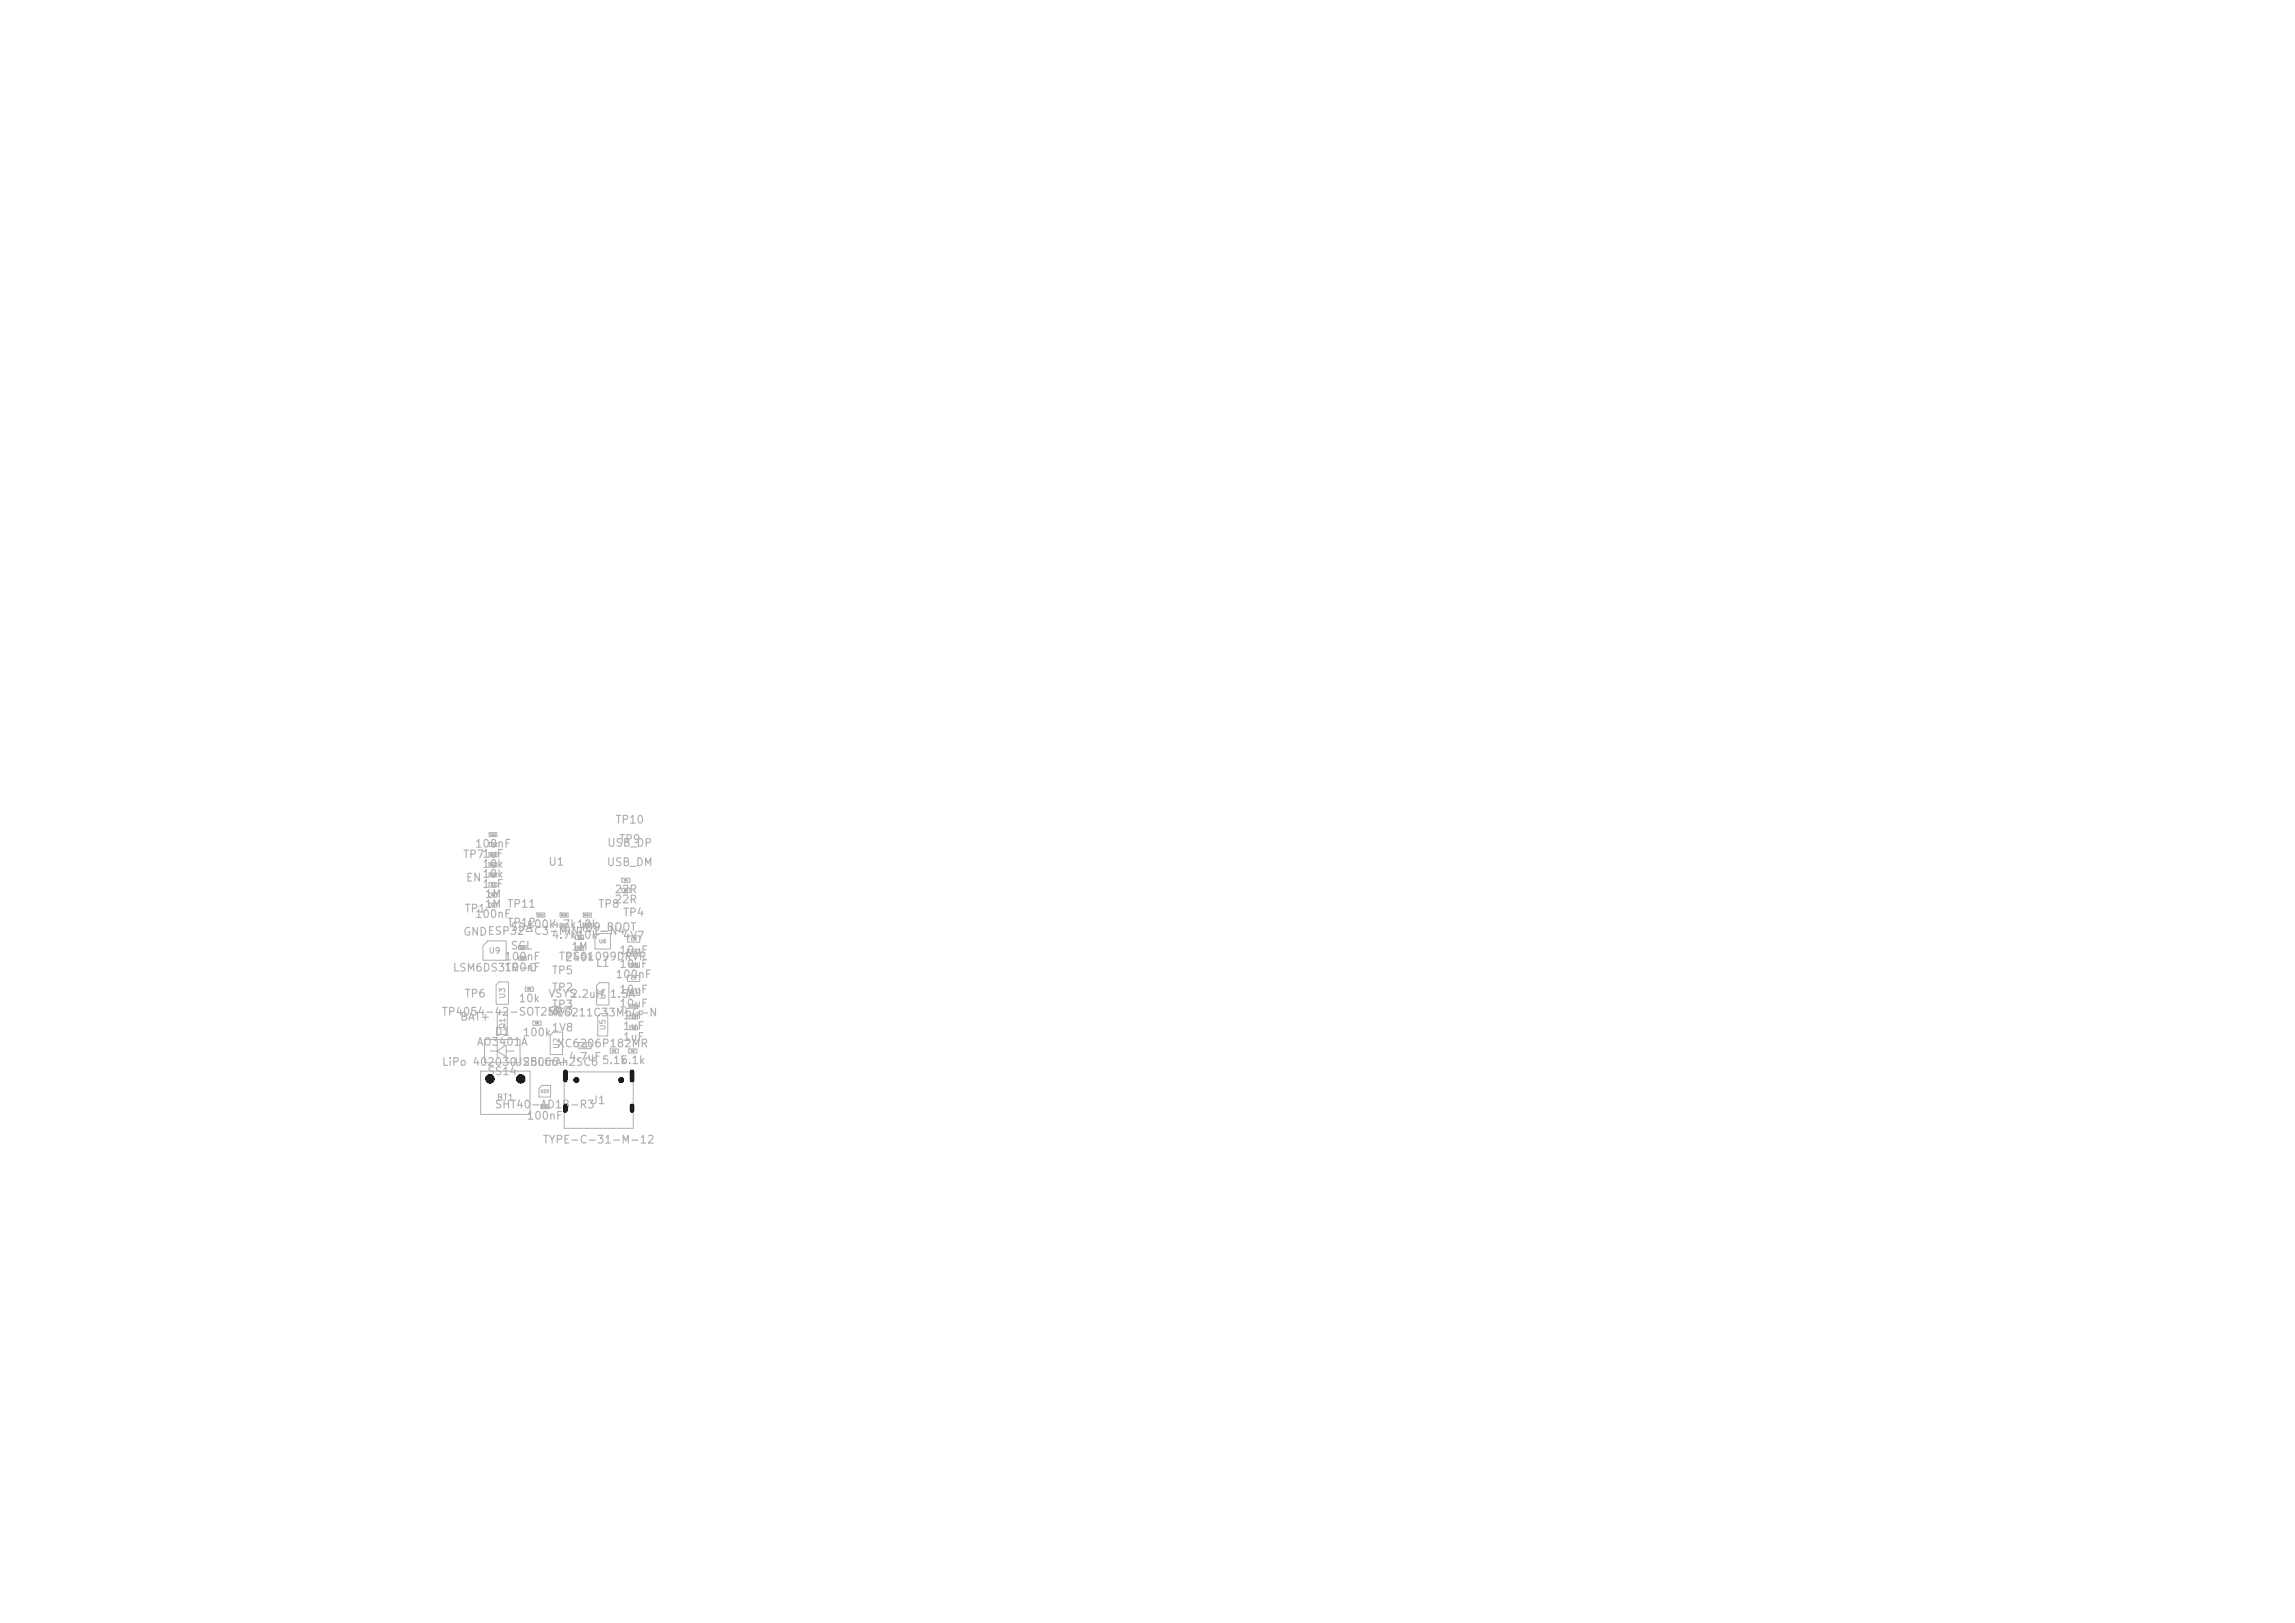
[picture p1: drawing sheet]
<svg xmlns="http://www.w3.org/2000/svg" width="297mm" height="210mm" viewBox="0 0 297 210" stroke-linecap="round" stroke-linejoin="round" font-family="sans-serif">
<defs><g id="words">
<g font-size="1" fill="#afafaf">
<text x="79.6" y="106.8">TP10</text>
<text x="59.8" y="111.3">TP71uF</text>
<text x="61.4" y="109.9">100nF</text>
<text x="62.3" y="112.5">10k</text>
<text x="62.3" y="113.8">10k</text>
<text x="70.9" y="112.3">U1</text>
<text x="78.4" y="112.3">USB_DM</text>
<text x="78.5" y="109.8">USB_DP</text>
<text x="80" y="109.3">TP9</text>
<text x="60" y="118.3">TP1</text>
<text x="60.2" y="114.3">EN</text>
<text x="61.4" y="119">100nF</text>
<text x="62.3" y="115.1">1uF</text>
<text x="62.7" y="117.7">1M TP11</text>
<text x="62.7" y="116.4">1M</text>
<text x="77.3" y="117.7">TP8</text>
<text x="79.4" y="115.8">22R</text>
<text x="79.4" y="117.1">22R</text>
<text x="80.5" y="118.8">TP4</text>
<text x="58.5" y="126">LSM6DS3TR-C</text>
<text x="59.9" y="121.3">GNDESP32-C3-MINI-1-N4</text>
<text x="65.2" y="124.5">100nF</text>
<text x="65.2" y="125.9">100nF</text>
<text x="65.6" y="120.1">TP12</text>
<text x="66" y="120.7">SDA</text>
<text x="66" y="123.1">SCL</text>
<text x="68.1" y="120.3">100k</text>
<text x="71.3" y="120.3">4.7k10k</text>
<text x="71.3" y="121.7">4.7k10k</text>
<text x="72.2" y="124.5">TPS61099DRVR</text>
<text x="73.1" y="124.6">249k</text>
<text x="73.9" y="123.2">1M</text>
<text x="75.2" y="120.7">IO9_BOOT</text>
<text x="77" y="125.4">L1</text>
<text x="80.1" y="125.5">10uF</text>
<text x="80.1" y="123.7">10uF</text>
<text x="80.5" y="121.8">4V7</text>
<text x="57.1" y="131.7">TP4054-42-SOT25R</text>
<text x="60" y="129.3">TP6</text>
<text x="67" y="129.9">10k</text>
<text x="70.8" y="131.8">ME6211C33M5G-N</text>
<text x="70.9" y="129.3">VSYS</text>
<text x="71.3" y="131.5">3V3</text>
<text x="71.3" y="128.5">TP2</text>
<text x="71.3" y="126.3">TP5</text>
<text x="71.3" y="130.7">TP3</text>
<text x="73.7" y="129.4">2.2uH</text>
<text x="78.8" y="129.4">1.5A</text>
<text x="79.6" y="126.8">100nF</text>
<text x="80.1" y="128.8">10uF</text>
<text x="80.1" y="130.6">10uF</text>
<text x="59.5" y="132.3">BAT+</text>
<text x="61.6" y="135.6">AO3401A</text>
<text x="63.9" y="134.3">D1</text>
<text x="67.6" y="134.3">100k</text>
<text x="71.3" y="133.7">1V8</text>
<text x="72" y="135.8">XC6206P182MR</text>
<text x="73.5" y="137.5">4.7uF</text>
<text x="77.8" y="137.9">5.1k</text>
<text x="80.2" y="137.9">5.1k</text>
<text x="80.5" y="132.1">1uF</text>
<text x="80.5" y="134.9">1uF</text>
<text x="80.5" y="133.5">1uF</text>
<text x="57.1" y="138.2">LiPo 402030 250mAh</text>
<text x="63" y="139.4">SS14</text>
<text x="63.9" y="143.7">SHT40-AD1B-R3</text>
<text x="66.5" y="138.2">USBLC6-2SC6</text>
<text x="76.5" y="143.1">J1</text>
<text x="68.1" y="145.1">100nF</text>
<text x="70.2" y="148.2">TYPE-C-31-M-12</text>
</g>
<g font-size=".8" fill="#afafaf">
<text x="63.2" y="123.6">U9</text>
<text x="64.2" y="142.6">BT1</text>
</g>
<g font-size=".7" fill="#afafaf">
<text x="65.5" y="129.3" transform="rotate(-90 65.5 129.3)">U3</text>
<text x="78.5" y="129.4" transform="rotate(-90 78.5 129.4)">U4</text>
<text x="65.5" y="133.2" transform="rotate(-90 65.5 133.2)">Q1</text>
<text x="72.5" y="135.8" transform="rotate(-90 72.5 135.8)">U2</text>
<text x="78.5" y="133.4" transform="rotate(-90 78.5 133.4)">U5</text>
</g>
<text font-size=".5" fill="#afafaf" x="77.4" y="122.2">U6</text>
<g font-size=".4" fill="#afafaf">
<text x="81.6" y="123.6">C9</text>
<text x="81.6" y="121.8">C8</text>
<text x="81.4" y="128.7">C11</text>
<text x="81.6" y="126.9">C7</text>
<text x="75.3" y="135.6">C1</text>
<text x="69.9" y="141.5">U10</text>
</g>
<g font-size=".3" fill="#afafaf">
<text x="63.4" y="110.8">R13</text>
<text x="63.4" y="112.1">R12</text>
<text x="63.4" y="108.2">C12</text>
<text x="63.5" y="109.5">C4</text>
<text x="63.5" y="116">R8</text>
<text x="63.5" y="114.7">R7</text>
<text x="63.5" y="117.3">C2</text>
<text x="69.6" y="118.6">R11</text>
<text x="72.6" y="118.6">R16</text>
<text x="72.6" y="120">R17</text>
<text x="75.6" y="118.6">R14</text>
<text x="75.6" y="120">R15</text>
<text x="80.7" y="114.1">R4</text>
<text x="80.7" y="115.4">R3</text>
<text x="67.2" y="122.8">C18</text>
<text x="67.2" y="124.2">C19</text>
<text x="74.6" y="122.9">R10</text>
<text x="74.7" y="121.5">R9</text>
<text x="81.6" y="125.1">C16</text>
<text x="68.2" y="128.2">R5</text>
<text x="81.7" y="130.4">C5</text>
<text x="81.7" y="131.8">C3</text>
<text x="69.2" y="132.6">R6</text>
<text x="79.2" y="136.2">R1</text>
<text x="81.6" y="136.2">R2</text>
<text x="81.7" y="133.2">C6</text>
<text x="70.1" y="143.4">C20</text>
</g>
</g></defs>
<g fill="none" stroke="#afafaf" stroke-width=".13">
<path d="M63.3 110.3h1v.6h-1zM63.3 115.5h1v.6h-1zM63.3 114.2h1v.6h-1zM63.3 111.6h1v.6h-1zM63.3 109.1h1v.4h-1zM63.3 112.9h1v.6h-1zM63.3 107.8h1v.4h-1zM63.3 116.8h1v.6h-1zM69.5 118.1h1v.6h-1zM72.5 118.1h1v.6h-1zM72.5 119.5h1v.6h-1zM75.5 118.1h1v.6h-1z"/>
<path d="M75.5 119.5h1v.6h-1zM80.5 113.6h1v.6h-1zM80.5 114.9h1v.6h-1zM62.2 138.6h6.4v5.6h-6.4zM62.5 122.4l.6-.6h2.4v2.4h-3zM62.7 134.5h4.6v3h-4.6zM63.4 136h1M64.4 135.2v1.6M64.4 136l1.1-.8v1.6zM64.6 127.1h1.2v2.8h-1.6v-2.4zM64.7 130.9h1v3h-1.4v-2.6zM65.5 136h1"/>
<path d="M67.1 122.4h1v.4h-1zM67.1 123.8h1v.4h-1zM68 127.7h1v.6h-1zM69 132.1h1v.6h-1zM71.6 133.5h1.2v3h-1.6v-2.6zM73 138.7h8.9v7.3h-8.9zM74.5 122.4h1v.6h-1zM74.5 121h1v.6h-1zM74.9 134.9h1.6v.8h-1.6zM77 121.3l.5-.5h1.5v2h-2zM77.2 127.5l.4-.3h1.2v2.9h-1.6zM77.7 131.2h1v2.9h-1.3v-2.6z"/>
<path d="M79 135.7h1v.6h-1zM81.2 126.2h1.6v.8h-1.6zM81.2 122.9h1.6v.8h-1.6zM81.2 121.1h1.6v.8h-1.6zM81.2 128h1.6v.8h-1.6zM81.4 135.7h1v.6h-1zM81.5 129.9h1v.6h-1zM81.5 132.8h1v.4h-1zM81.5 124.7h1v.5h-1zM81.5 131.4h1v.4h-1zM70 142.9h1v.6h-1zM70.1 140.5h1.2v1.5h-1.5v-1.2z"/>
</g>
<g fill="#000" stroke="#000" stroke-width=".13">
<circle cx="63.4" cy="139.6" r=".55"/>
<circle cx="67.4" cy="139.6" r=".55"/>
<circle cx="74.6" cy="139.7" r=".32"/>
<circle cx="80.4" cy="139.7" r=".32"/>
</g>
<path d="M73.2 138.7v1.1M81.8 138.7v1.1M73.2 143.1v.6M81.8 143.1v.6" fill="none" stroke="#000" stroke-width=".6"/>
<use href="#words"/>
</svg>
